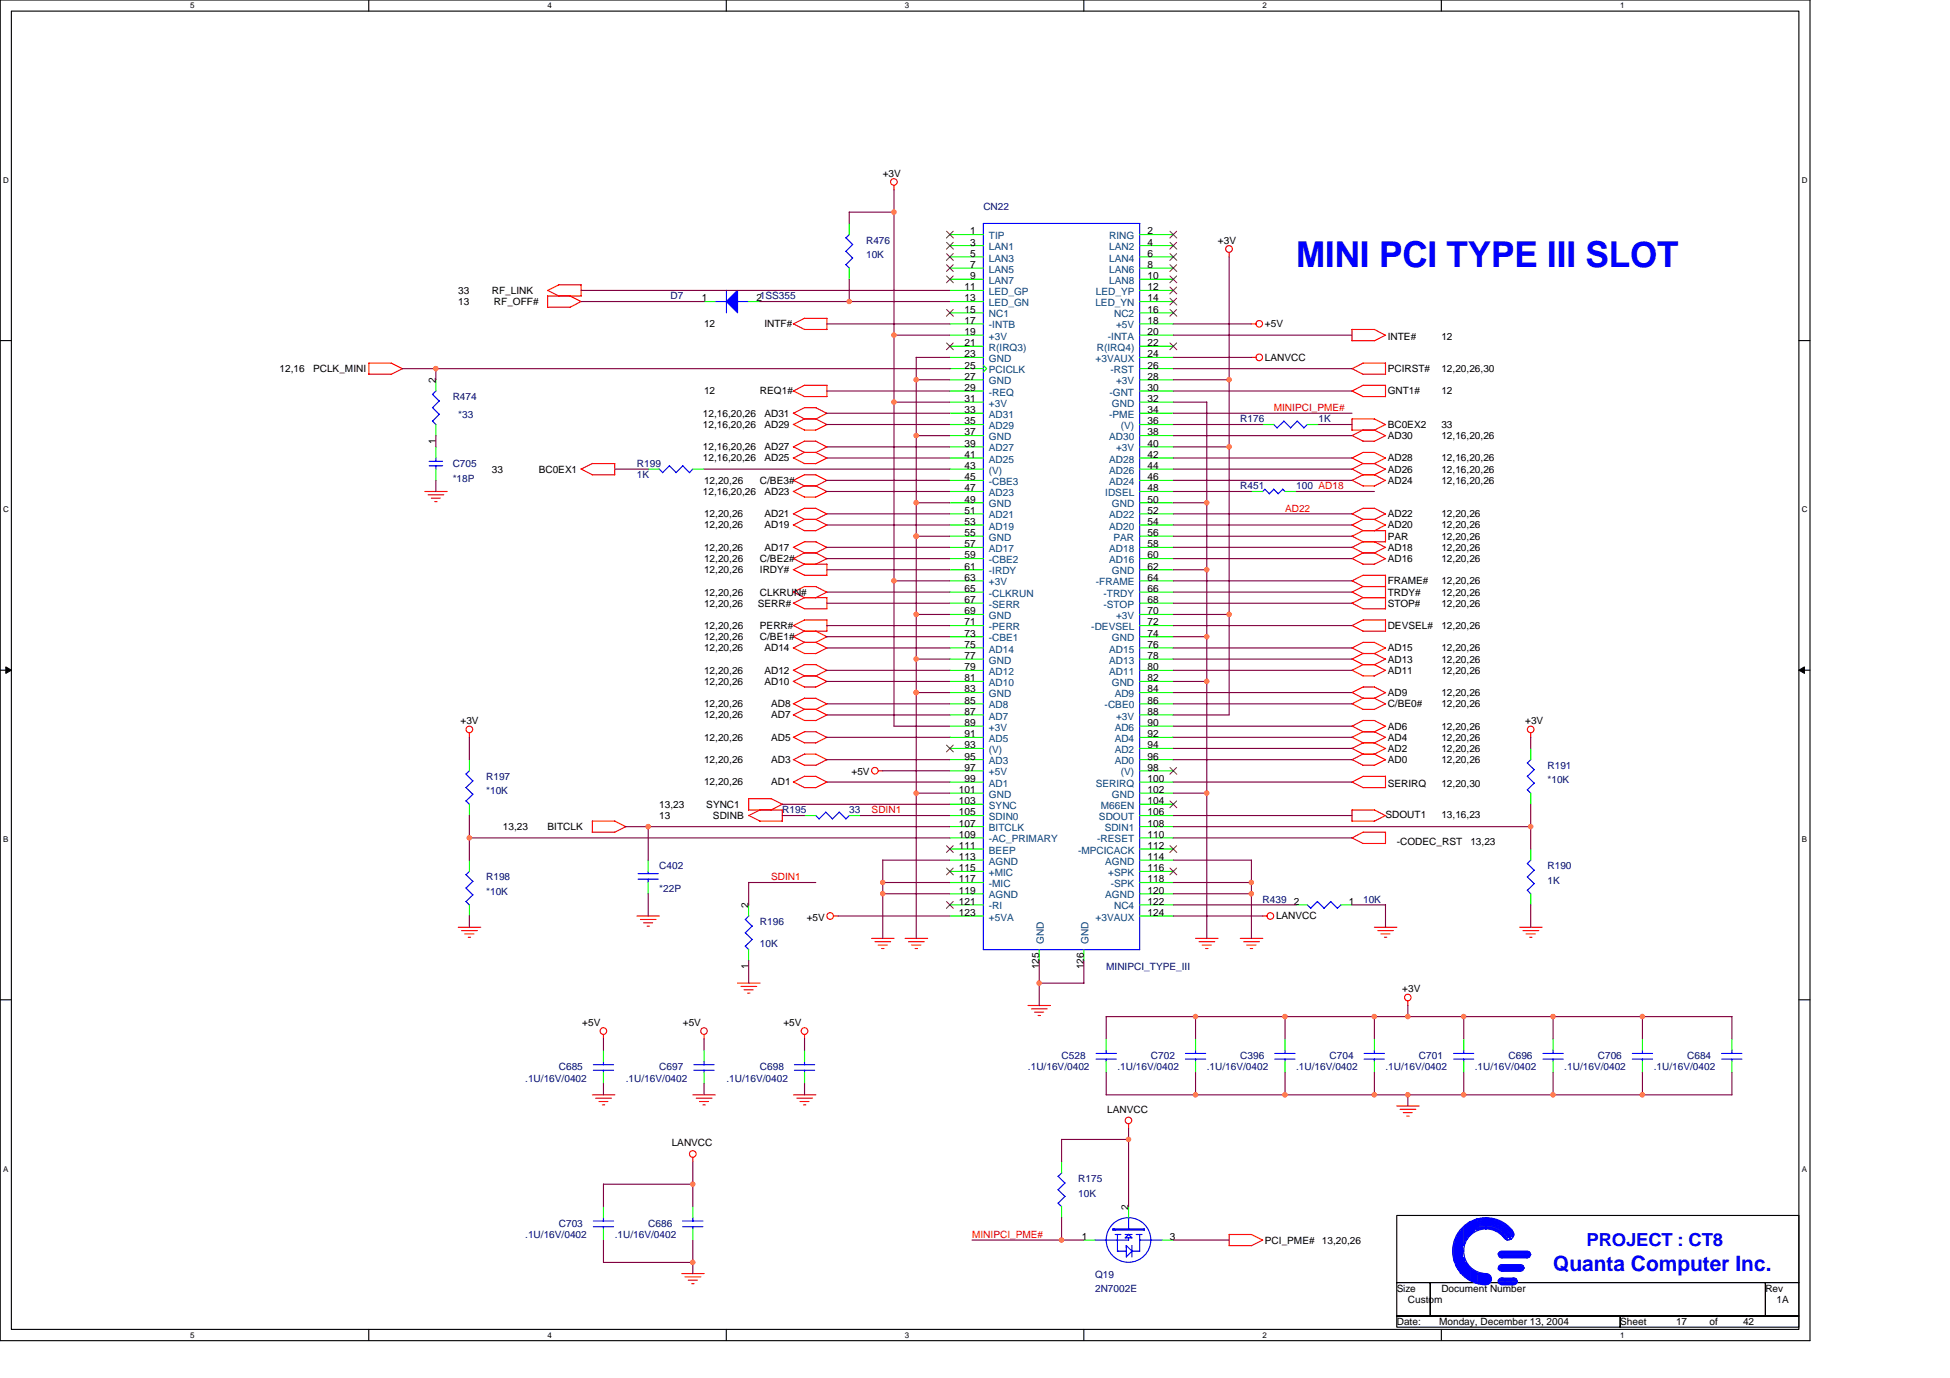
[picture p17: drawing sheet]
<svg xmlns="http://www.w3.org/2000/svg" width="297mm" height="210mm" viewBox="0 0 297 210" stroke-linecap="round" stroke-linejoin="round" font-family="sans-serif">
<defs><g id="words">
<text font-size="5.4" fill="#00f" x="197.4" y="40.7">MINI PCI TYPE III SLOT</text>
<text font-size="3.2" fill="#00f" x="236.6" y="193.6">Quanta Computer Inc.</text>
<text font-size="2.7" fill="#00f" x="241.7" y="189.7">PROJECT : CT8</text>
<g font-size="1.5">
<text x="134.5" y="26.9">+3V</text>
<text x="147.8" y="35.7">1</text>
<text x="174.8" y="35.7">2</text>
<text x="147.8" y="37.4">3</text>
<text x="147.8" y="40.8">7</text>
<text x="147.8" y="39.1">5</text>
<text x="174.8" y="39.1">6</text>
<text x="174.8" y="40.8">8</text>
<text x="174.8" y="37.4">4</text>
<text x="185.5" y="37.1">+3V</text>
<text x="69.8" y="44.8">33</text>
<text x="69.8" y="46.5">13</text>
<text x="74.9" y="44.8">RF_LINK</text>
<text x="75.2" y="46.5">RF_OFF#</text>
<text x="106.9" y="45.9">1</text>
<text x="115.2" y="45.9">21SS355</text>
<text x="146.9" y="44.2">11</text>
<text x="146.9" y="45.9">13</text>
<text x="146.9" y="47.6">15</text>
<text x="147.8" y="42.5">9</text>
<text x="174.8" y="42.5">10</text>
<text x="174.8" y="44.2">12</text>
<text x="174.8" y="45.9">14</text>
<text x="174.8" y="47.6">16</text>
<text x="107.2" y="49.9">12</text>
<text x="116.4" y="49.9">INTF#</text>
<text x="146.9" y="49.3">17</text>
<text x="146.9" y="51">19</text>
<text x="146.9" y="52.7">21</text>
<text x="174.8" y="49.3">18</text>
<text x="174.8" y="51">20</text>
<text x="174.8" y="52.7">22</text>
<text x="192.7" y="49.9">+5V</text>
<text x="211.4" y="51.7">INTE#</text>
<text x="219.6" y="51.7">12</text>
<text x="42.6" y="56.7">12,16</text>
<text x="47.7" y="56.7">PCLK_MINI</text>
<text x="66.4" y="58.4" transform="rotate(-90 66.4 58.4)">2</text>
<text x="146.9" y="54.4">23</text>
<text x="146.9" y="56.1">25</text>
<text x="146.9" y="57.8">27</text>
<text x="146.9" y="59.5">29</text>
<text x="174.8" y="54.4">24</text>
<text x="174.8" y="56.1">26</text>
<text x="174.8" y="57.8">28</text>
<text x="174.8" y="59.5">30</text>
<text x="192.7" y="55">LANVCC</text>
<text x="211.4" y="56.7">PCIRST#</text>
<text x="219.6" y="56.7">12,20,26,30</text>
<text x="107.1" y="65.2">12,16,20,26</text>
<text x="107.1" y="63.5">12,16,20,26</text>
<text x="107.2" y="60.1">12</text>
<text x="115.8" y="60.1">REQ1#</text>
<text x="116.4" y="65.2">AD29</text>
<text x="116.4" y="63.5">AD31</text>
<text x="146.9" y="61.2">31</text>
<text x="146.9" y="62.9">33</text>
<text x="146.9" y="64.6">35</text>
<text x="174.8" y="61.2">32</text>
<text x="174.8" y="62.9">34</text>
<text x="174.8" y="64.6">36</text>
<text x="211.4" y="60.1">GNT1#</text>
<text x="211.4" y="65.2">BC0EX2</text>
<text x="219.6" y="65.2">33</text>
<text x="219.6" y="60.1">12</text>
<text x="66.4" y="67.6" transform="rotate(-90 66.4 67.6)">1</text>
<text x="74.9" y="72">33</text>
<text x="82.1" y="72">BC0EX1</text>
<text x="107.1" y="68.6">12,16,20,26</text>
<text x="107.1" y="70.3">12,16,20,26</text>
<text x="116.4" y="68.6">AD27</text>
<text x="116.4" y="70.3">AD25</text>
<text x="146.9" y="66.3">37</text>
<text x="146.9" y="68.1">39</text>
<text x="146.9" y="71.4">43</text>
<text x="146.9" y="69.7">41</text>
<text x="174.8" y="66.3">38</text>
<text x="174.8" y="68.1">40</text>
<text x="174.8" y="69.7">42</text>
<text x="174.8" y="71.4">44</text>
<text x="211.4" y="72">AD26</text>
<text x="211.4" y="70.3">AD28</text>
<text x="211.4" y="66.9">AD30</text>
<text x="219.6" y="72">12,16,20,26</text>
<text x="219.6" y="70.3">12,16,20,26</text>
<text x="219.6" y="66.9">12,16,20,26</text>
<text x="107.1" y="75.4">12,16,20,26</text>
<text x="107.2" y="73.7">12,20,26</text>
<text x="115.8" y="73.7">C/BE3#</text>
<text x="116.4" y="75.4">AD23</text>
<text x="146.9" y="73.2">45</text>
<text x="146.9" y="74.8">47</text>
<text x="146.9" y="76.6">49</text>
<text x="174.8" y="73.2">46</text>
<text x="174.8" y="74.8">48</text>
<text x="174.8" y="76.6">50</text>
<text x="211.4" y="73.7">AD24</text>
<text x="219.6" y="73.7">12,16,20,26</text>
<text x="107.2" y="80.5">12,20,26</text>
<text x="107.2" y="83.9">12,20,26</text>
<text x="107.2" y="78.8">12,20,26</text>
<text x="116.4" y="80.5">AD19</text>
<text x="116.4" y="83.9">AD17</text>
<text x="116.4" y="78.8">AD21</text>
<text x="146.9" y="78.3">51</text>
<text x="146.9" y="79.9">53</text>
<text x="146.9" y="81.7">55</text>
<text x="146.9" y="83.4">57</text>
<text x="174.8" y="78.3">52</text>
<text x="174.8" y="79.9">54</text>
<text x="174.8" y="81.7">56</text>
<text x="174.8" y="83.4">58</text>
<text x="211.4" y="80.5">AD20</text>
<text x="211.4" y="78.8">AD22</text>
<text x="211.4" y="82.2">PAR</text>
<text x="211.4" y="83.9">AD18</text>
<text x="219.6" y="80.5">12,20,26</text>
<text x="219.6" y="78.8">12,20,26</text>
<text x="219.6" y="83.9">12,20,26</text>
<text x="219.6" y="82.2">12,20,26</text>
<text x="107.2" y="85.6">12,20,26</text>
<text x="107.2" y="87.3">12,20,26</text>
<text x="115.8" y="85.6">C/BE2#</text>
<text x="115.8" y="87.3">IRDY#</text>
<text x="146.9" y="85.1">59</text>
<text x="146.9" y="86.8">61</text>
<text x="146.9" y="88.5">63</text>
<text x="174.8" y="85.1">60</text>
<text x="174.8" y="86.8">62</text>
<text x="174.8" y="88.5">64</text>
<text x="211.4" y="85.6">AD16</text>
<text x="211.4" y="89">FRAME#</text>
<text x="219.6" y="85.6">12,20,26</text>
<text x="219.6" y="89">12,20,26</text>
<text x="107.2" y="92.4">12,20,26</text>
<text x="107.2" y="95.8">12,20,26</text>
<text x="107.2" y="90.7">12,20,26</text>
<text x="115.4" y="92.4">SERR#</text>
<text x="115.8" y="95.8">PERR#</text>
<text x="115.8" y="90.7">CLKRUN#</text>
<text x="146.9" y="90.2">65</text>
<text x="146.9" y="91.9">67</text>
<text x="146.9" y="93.6">69</text>
<text x="146.9" y="95.3">71</text>
<text x="174.8" y="90.2">66</text>
<text x="174.8" y="91.9">68</text>
<text x="174.8" y="93.6">70</text>
<text x="174.8" y="95.3">72</text>
<text x="211.4" y="90.7">TRDY#</text>
<text x="211.4" y="95.8">DEVSEL#</text>
<text x="211.4" y="92.4">STOP#</text>
<text x="219.6" y="95.8">12,20,26</text>
<text x="219.6" y="90.7">12,20,26</text>
<text x="219.6" y="92.4">12,20,26</text>
<text x="107.2" y="99.2">12,20,26</text>
<text x="107.2" y="97.5">12,20,26</text>
<text x="115.8" y="97.5">C/BE1#</text>
<text x="116.4" y="99.2">AD14</text>
<text x="146.9" y="97">73</text>
<text x="146.9" y="98.7">75</text>
<text x="146.9" y="100.4">77</text>
<text x="174.8" y="97">74</text>
<text x="174.8" y="98.7">76</text>
<text x="174.8" y="100.4">78</text>
<text x="211.4" y="100.9">AD13</text>
<text x="211.4" y="99.2">AD15</text>
<text x="219.6" y="100.9">12,20,26</text>
<text x="219.6" y="99.2">12,20,26</text>
<text x="107.2" y="102.6">12,20,26</text>
<text x="107.2" y="104.3">12,20,26</text>
<text x="107.2" y="107.7">12,20,26</text>
<text x="116.4" y="102.6">AD12</text>
<text x="116.4" y="104.3">AD10</text>
<text x="117.5" y="107.7">AD8</text>
<text x="146.9" y="102.1">79</text>
<text x="146.9" y="103.8">81</text>
<text x="146.9" y="105.5">83</text>
<text x="146.9" y="107.2">85</text>
<text x="174.8" y="102.1">80</text>
<text x="174.8" y="103.8">82</text>
<text x="174.8" y="105.5">84</text>
<text x="174.8" y="107.2">86</text>
<text x="211.4" y="102.6">AD11</text>
<text x="211.4" y="106">AD9</text>
<text x="211.4" y="107.7">C/BE0#</text>
<text x="219.6" y="102.6">12,20,26</text>
<text x="219.6" y="106">12,20,26</text>
<text x="219.6" y="107.7">12,20,26</text>
<text x="70.1" y="110.3">+3V</text>
<text x="107.2" y="109.4">12,20,26</text>
<text x="107.2" y="112.8">12,20,26</text>
<text x="117.5" y="109.4">AD7</text>
<text x="117.5" y="112.8">AD5</text>
<text x="146.9" y="108.9">87</text>
<text x="146.9" y="110.6">89</text>
<text x="146.9" y="112.3">91</text>
<text x="146.9" y="114">93</text>
<text x="174.8" y="108.9">88</text>
<text x="174.8" y="110.6">90</text>
<text x="174.8" y="112.3">92</text>
<text x="174.8" y="114">94</text>
<text x="211.4" y="112.8">AD4</text>
<text x="211.4" y="111.1">AD6</text>
<text x="219.6" y="112.8">12,20,26</text>
<text x="219.6" y="111.1">12,20,26</text>
<text x="232.3" y="110.3">+3V</text>
<text x="107.2" y="119.6">12,20,26</text>
<text x="107.2" y="116.2">12,20,26</text>
<text x="117.5" y="119.6">AD1</text>
<text x="117.5" y="116.2">AD3</text>
<text x="129.7" y="118.1">+5V</text>
<text x="146.9" y="115.7">95</text>
<text x="146.9" y="117.4">97</text>
<text x="146.9" y="119.1">99</text>
<text x="174.8" y="115.7">96</text>
<text x="174.8" y="117.4">98</text>
<text x="174.8" y="119.1">100</text>
<text x="211.4" y="119.8">SERIRQ</text>
<text x="211.4" y="116.2">AD0</text>
<text x="211.4" y="114.5">AD2</text>
<text x="219.6" y="116.2">12,20,26</text>
<text x="219.6" y="114.5">12,20,26</text>
<text x="219.6" y="119.8">12,20,30</text>
<text x="100.4" y="123">13,23</text>
<text x="100.4" y="124.8">13</text>
<text x="107.6" y="123">SYNC1</text>
<text x="108.6" y="124.8">SDINB</text>
<text x="146.1" y="120.8">101</text>
<text x="146.1" y="122.5">103</text>
<text x="146.1" y="124.2">105</text>
<text x="146.1" y="125.9">107</text>
<text x="174.8" y="120.8">102</text>
<text x="174.8" y="122.5">104</text>
<text x="174.8" y="124.2">106</text>
<text x="174.8" y="125.9">108</text>
<text x="211" y="124.6">SDOUT1</text>
<text x="219.6" y="124.6">13,16,23</text>
<text x="76.6" y="126.4">13,23</text>
<text x="83.4" y="126.4">BITCLK</text>
<text x="146.1" y="127.6">109</text>
<text x="146.1" y="129.3">111</text>
<text x="146.1" y="131">113</text>
<text x="174.8" y="127.6">110</text>
<text x="174.8" y="129.3">112</text>
<text x="174.8" y="131">114</text>
<text x="212.8" y="128.7">-CODEC_RST</text>
<text x="224" y="128.7">13,23</text>
<text x="146.1" y="132.7">115</text>
<text x="146.1" y="134.4">117</text>
<text x="146.1" y="136.1">119</text>
<text x="146.1" y="137.8">121</text>
<text x="174.8" y="132.7">116</text>
<text x="174.8" y="134.4">118</text>
<text x="174.8" y="136.1">120</text>
<text x="174.8" y="137.8">122</text>
<text x="197.1" y="137.8">2</text>
<text x="205.4" y="137.8">1</text>
<text x="114" y="138.3" transform="rotate(-90 114 138.3)">2</text>
<text x="122.9" y="140.2">+5V</text>
<text x="146.1" y="139.5">123</text>
<text x="174.8" y="139.5">124</text>
<text x="194.4" y="140.1">LANVCC</text>
<text x="114" y="147.6" transform="rotate(-90 114 147.6)">1</text>
<text x="158.3" y="147.6" transform="rotate(-90 158.3 147.6)">125</text>
<text x="165.1" y="147.6" transform="rotate(-90 165.1 147.6)">126</text>
<text x="213.6" y="151.1">+3V</text>
<text x="88.7" y="156.2">+5V</text>
<text x="104" y="156.2">+5V</text>
<text x="119.3" y="156.2">+5V</text>
<text x="168.7" y="169.5">LANVCC</text>
<text x="102.3" y="174.6">LANVCC</text>
<text x="171.9" y="184.3" transform="rotate(-90 171.9 184.3)">2</text>
<text x="164.8" y="188.9">1</text>
<text x="178.2" y="188.9">3</text>
<text x="192.7" y="189.4">PCI_PME#</text>
<text x="201.4" y="189.4">13,20,26</text>
<text x="212.8" y="196.7">Size</text>
<text x="219.6" y="196.7">Document Number</text>
<text x="268.9" y="196.7">Rev</text>
<text x="212.8" y="201.8">Date:</text>
<text x="214.5" y="198.4">Custom</text>
<text x="219.2" y="201.8">Monday, December 13, 2004</text>
<text x="246.8" y="201.8">Sheet</text>
<text x="255.3" y="201.8">17</text>
<text x="260.4" y="201.8">of</text>
<text x="265.5" y="201.8">42</text>
<text x="270.6" y="198.4">1A</text>
</g>
<g font-size="1.5" fill="#000080">
<text x="149.8" y="32">CN22</text>
<text x="131.9" y="37.1">R476</text>
<text x="131.9" y="39.3">10K</text>
<text x="102.1" y="45.6">D7</text>
<text x="69" y="60.9">R474</text>
<text x="69.8" y="63.6">*33</text>
<text x="188.9" y="64.3">R176</text>
<text x="200.8" y="64.3">1K</text>
<text x="69" y="71.1">C705</text>
<text x="97" y="71.1">R199</text>
<text x="69" y="73.4">*18P</text>
<text x="97" y="72.8">1K</text>
<text x="188.9" y="74.5">R451</text>
<text x="197.4" y="74.5">100 AD18</text>
<text x="74.1" y="118.8">R197</text>
<text x="235.7" y="117.1">R191</text>
<text x="235.7" y="119.3">*10K</text>
<text x="74.1" y="121">*10K</text>
<text x="119.2" y="123.9">R195</text>
<text x="129.4" y="123.9">33</text>
<text x="74.1" y="134.1">R198</text>
<text x="74.1" y="136.3">*10K</text>
<text x="100.4" y="132.4">C402</text>
<text x="100.4" y="135.8">*22P</text>
<text x="192.3" y="137.5">R439</text>
<text x="207.6" y="137.5">10K</text>
<text x="235.7" y="132.4">R190</text>
<text x="235.7" y="134.6">1K</text>
<text x="115.8" y="140.9">R196</text>
<text x="115.8" y="144.3">10K</text>
<text x="168.5" y="147.7">MINIPCI_TYPE_III</text>
<text x="161.7" y="161.3">C528</text>
<text x="175.3" y="161.3">C702</text>
<text x="188.9" y="161.3">C396</text>
<text x="202.5" y="161.3">C704</text>
<text x="216.2" y="161.3">C701</text>
<text x="229.8" y="161.3">C696</text>
<text x="243.4" y="161.3">C706</text>
<text x="257" y="161.3">C684</text>
<text x="80" y="164.7">.1U/16V/0402</text>
<text x="85.1" y="163">C685</text>
<text x="95.3" y="164.7">.1U/16V/0402</text>
<text x="100.4" y="163">C697</text>
<text x="110.7" y="164.7">.1U/16V/0402</text>
<text x="115.8" y="163">C698</text>
<text x="156.6" y="163">.1U/16V/0402</text>
<text x="170.2" y="163">.1U/16V/0402</text>
<text x="183.8" y="163">.1U/16V/0402</text>
<text x="197.4" y="163">.1U/16V/0402</text>
<text x="211" y="163">.1U/16V/0402</text>
<text x="224.7" y="163">.1U/16V/0402</text>
<text x="238.3" y="163">.1U/16V/0402</text>
<text x="251.9" y="163">.1U/16V/0402</text>
<text x="164.2" y="180.1">R175</text>
<text x="164.2" y="182.3">10K</text>
<text x="80" y="188.6">.1U/16V/0402</text>
<text x="85.1" y="186.9">C703</text>
<text x="93.6" y="188.6">.1U/16V/0402</text>
<text x="98.7" y="186.9">C686</text>
<text x="166.8" y="194.7">Q19</text>
<text x="166.8" y="196.7">2N7002E</text>
</g>
<g font-size="1.5" fill="#004080">
<text x="150.6" y="36.4">TIP</text>
<text x="150.6" y="38.1">LAN1</text>
<text x="150.6" y="41.5">LAN5</text>
<text x="150.6" y="39.8">LAN3</text>
<text x="168.9" y="41.5">LAN6</text>
<text x="168.9" y="39.8">LAN4</text>
<text x="168.9" y="36.4">RING</text>
<text x="168.9" y="38.1">LAN2</text>
<text x="150.6" y="43.2">LAN7</text>
<text x="150.6" y="44.9">LED_GP</text>
<text x="150.6" y="46.6">LED_GN</text>
<text x="166.9" y="46.6">LED_YN</text>
<text x="166.9" y="44.9">LED_YP</text>
<text x="168.9" y="43.2">LAN8</text>
<text x="150.6" y="50">-INTB</text>
<text x="150.6" y="48.3">NC1</text>
<text x="150.6" y="51.8">+3V</text>
<text x="150.6" y="53.4">R(IRQ3)</text>
<text x="167.1" y="53.4">R(IRQ4)</text>
<text x="168.8" y="51.8">-INTA</text>
<text x="169.7" y="48.3">NC2</text>
<text x="170" y="50">+5V</text>
<text x="150.6" y="55.1">GND</text>
<text x="150.6" y="56.9">PCICLK</text>
<text x="150.6" y="58.5">GND</text>
<text x="166.9" y="55.1">+3VAUX</text>
<text x="169.2" y="56.9">-RST</text>
<text x="170" y="58.5">+3V</text>
<text x="150.6" y="60.3">-REQ</text>
<text x="150.6" y="62">+3V</text>
<text x="150.6" y="63.6">AD31</text>
<text x="150.6" y="65.4">AD29</text>
<text x="169" y="63.6">-PME</text>
<text x="169" y="60.3">-GNT</text>
<text x="169.4" y="62">GND</text>
<text x="170.7" y="65.4">(V)</text>
<text x="150.6" y="67.1">GND</text>
<text x="150.6" y="68.8">AD27</text>
<text x="150.6" y="70.5">AD25</text>
<text x="168.9" y="67.1">AD30</text>
<text x="168.9" y="70.5">AD28</text>
<text x="170" y="68.8">+3V</text>
<text x="150.6" y="72.2">(V)</text>
<text x="150.6" y="73.9">-CBE3</text>
<text x="150.6" y="75.6">AD23</text>
<text x="150.6" y="77.3">GND</text>
<text x="168.4" y="75.6">IDSEL</text>
<text x="168.9" y="73.9">AD24</text>
<text x="168.9" y="72.2">AD26</text>
<text x="169.4" y="77.3">GND</text>
<text x="150.6" y="79">AD21</text>
<text x="150.6" y="80.7">AD19</text>
<text x="150.6" y="82.4">GND</text>
<text x="168.9" y="79">AD22</text>
<text x="168.9" y="80.7">AD20</text>
<text x="169.6" y="82.4">PAR</text>
<text x="150.6" y="84.1">AD17</text>
<text x="150.6" y="85.8">-CBE2</text>
<text x="150.6" y="87.5">-IRDY</text>
<text x="150.6" y="89.2">+3V</text>
<text x="166.9" y="89.2">-FRAME</text>
<text x="168.9" y="84.1">AD18</text>
<text x="168.9" y="85.8">AD16</text>
<text x="169.4" y="87.5">GND</text>
<text x="150.6" y="90.9">-CLKRUN</text>
<text x="150.6" y="92.6">-SERR</text>
<text x="150.6" y="94.3">GND</text>
<text x="150.6" y="96">-PERR</text>
<text x="166.2" y="96">-DEVSEL</text>
<text x="168.1" y="92.6">-STOP</text>
<text x="168.1" y="90.9">-TRDY</text>
<text x="170" y="94.3">+3V</text>
<text x="150.6" y="97.7">-CBE1</text>
<text x="150.6" y="99.4">AD14</text>
<text x="150.6" y="101.1">GND</text>
<text x="168.9" y="99.4">AD15</text>
<text x="168.9" y="101.1">AD13</text>
<text x="169.4" y="97.7">GND</text>
<text x="150.6" y="102.8">AD12</text>
<text x="150.6" y="104.5">AD10</text>
<text x="150.6" y="106.2">GND</text>
<text x="150.6" y="107.9">AD8</text>
<text x="168.3" y="107.9">-CBE0</text>
<text x="168.9" y="102.8">AD11</text>
<text x="169.4" y="104.5">GND</text>
<text x="169.8" y="106.2">AD9</text>
<text x="150.6" y="109.6">AD7</text>
<text x="150.6" y="111.3">+3V</text>
<text x="150.6" y="113">AD5</text>
<text x="169.8" y="113">AD4</text>
<text x="169.8" y="111.3">AD6</text>
<text x="170" y="109.6">+3V</text>
<text x="150.6" y="114.7">(V)</text>
<text x="150.6" y="116.4">AD3</text>
<text x="150.6" y="118.1">+5V</text>
<text x="150.6" y="119.8">AD1</text>
<text x="166.9" y="119.8">SERIRQ</text>
<text x="169.8" y="116.4">AD0</text>
<text x="169.8" y="114.7">AD2</text>
<text x="170.7" y="118.1">(V)</text>
<text x="150.6" y="121.5">GND</text>
<text x="150.6" y="123.2">SYNC</text>
<text x="150.6" y="124.9">SDIN0</text>
<text x="167.4" y="124.9">SDOUT</text>
<text x="167.7" y="123.2">M66EN</text>
<text x="169.4" y="121.5">GND</text>
<text x="150.6" y="126.6">BITCLK</text>
<text x="150.6" y="128.3">-AC_PRIMARY</text>
<text x="150.6" y="130">BEEP</text>
<text x="150.6" y="131.7">AGND</text>
<text x="164.2" y="130">-MPCICACK</text>
<text x="167.1" y="128.3">-RESET</text>
<text x="168.3" y="126.6">SDIN1</text>
<text x="168.4" y="131.7">AGND</text>
<text x="150.6" y="133.4">+MIC</text>
<text x="150.6" y="135.1">-MIC</text>
<text x="150.6" y="136.8">AGND</text>
<text x="168.4" y="136.8">AGND</text>
<text x="168.8" y="133.4">+SPK</text>
<text x="169.2" y="135.1">-SPK</text>
<text x="150.6" y="138.5">-RI</text>
<text x="150.6" y="140.2">+5VA</text>
<text x="159" y="143.8" transform="rotate(-90 159 143.8)">GND</text>
<text x="165.8" y="143.8" transform="rotate(-90 165.8 143.8)">GND</text>
<text x="166.9" y="140.2">+3VAUX</text>
<text x="169.7" y="138.5">NC4</text>
</g>
<g font-size="1.5" fill="#f00">
<text x="194" y="62.6">MINIPCI_PME#</text>
<text x="195.7" y="78">AD22</text>
<text x="132.8" y="123.9">SDIN1</text>
<text x="117.5" y="134.1">SDIN1</text>
<text x="148.1" y="188.6">MINIPCI_PME#</text>
</g>
<g font-size="1.2">
<text x="29" y="1.2">5</text>
<text x="83.4" y="1.2">4</text>
<text x="137.9" y="1.2">3</text>
<text x="192.3" y="1.2">2</text>
<text x="246.8" y="1.2">1</text>
<text x=".5" y="27.9">D</text>
<text x="274.4" y="27.9">D</text>
<text x=".5" y="78">C</text>
<text x="274.4" y="78">C</text>
<text x=".5" y="128.2">B</text>
<text x="274.4" y="128.2">B</text>
<text x=".5" y="178.5">A</text>
<text x="274.4" y="178.5">A</text>
<text x="29" y="203.8">5</text>
<text x="83.4" y="203.8">4</text>
<text x="137.9" y="203.8">3</text>
<text x="192.3" y="203.8">2</text>
<text x="246.8" y="203.8">1</text>
</g>
</g></defs>
<path d="M0 0h275.7v204.2h-275.7zM1.7 1.7h272.3v200.8h-272.3z" fill="none" stroke="#000" stroke-width=".17"/>
<g fill="#fff">
<path d="M29 .2h.6v1.3h-.6z"/>
<path d="M29 202.7h.6v1.3h-.6z"/>
</g>
<path d="M56.2 0v1.7M56.2 202.5v1.7" fill="none" stroke="#000" stroke-width=".17"/>
<g fill="#fff">
<path d="M83.4 .2h.6v1.3h-.6z"/>
<path d="M83.4 202.7h.6v1.3h-.6z"/>
</g>
<path d="M110.6 0v1.7M110.6 202.5v1.7" fill="none" stroke="#000" stroke-width=".17"/>
<g fill="#fff">
<path d="M137.9 .2h.6v1.3h-.6z"/>
<path d="M137.9 202.7h.6v1.3h-.6z"/>
</g>
<path d="M165.1 0v1.7M165.1 202.5v1.7" fill="none" stroke="#000" stroke-width=".17"/>
<g fill="#fff">
<path d="M192.3 .2h.7v1.3h-.7z"/>
<path d="M192.3 202.7h.7v1.3h-.7z"/>
</g>
<path d="M219.6 0v1.7M219.6 202.5v1.7" fill="none" stroke="#000" stroke-width=".17"/>
<g fill="#fff">
<path d="M246.8 .2h.6v1.3h-.6z"/>
<path d="M246.8 202.7h.6v1.3h-.6z"/>
<path d="M.5 26.8h.8v1.3h-.8z"/>
<path d="M274.4 26.8h.9v1.3h-.9z"/>
<path d="M.5 77h.8v1.3h-.8z"/>
<path d="M274.4 77h.9v1.3h-.9z"/>
</g>
<path d="M0 51.9h1.7M274 51.9h1.7" fill="none" stroke="#000" stroke-width=".17"/>
<g fill="#fff">
<path d="M.5 127.2h.7v1.3h-.7z"/>
<path d="M274.4 127.2h.8v1.3h-.8z"/>
</g>
<path d="M0 102.1h1.7M274 102.1h1.7" fill="none" stroke="#000" stroke-width=".17"/>
<path d="M.9 101.6l.8 .5-.8 .5zM274 102.1l.9-.5v1z" fill="#000" stroke="#000" stroke-width=".15"/>
<g fill="#fff">
<path d="M.5 177.4h.7v1.3h-.7z"/>
<path d="M274.4 177.4h.8v1.3h-.8z"/>
</g>
<path d="M0 152.3h1.7M274 152.3h1.7M212.8 185.1h61.2v10.3h-61.2zM212.8 195.4h5.1v5.1h-5.1zM217.9 195.4h51v5.1h-51zM268.9 195.4h5.1v5.1h-5.1zM212.8 200.5h34v1.7h-34zM246.8 200.5h27.2v1.7h-27.2z" fill="none" stroke="#000" stroke-width=".17"/>
<g fill="none" stroke="#f00" stroke-width=".17">
<path d="M136.2 28.2v.7M187.2 38.5v.7M59.6 55.3l1.7 .9-1.7 .8h-3.4M59.6 55.3h-3.4v1.7M83.4 45.1h5.1M83.4 45.1v1.7h3.4M86.8 45.1l1.7 .9M88.5 45.1v-1.7h-3.4l-1.7 .8 1.8 .9M88.5 45.9l-1.7 .9M120.8 59.5l1.7 .9h3.5M122.6 48.5h3.4v1.7h-3.5l-1.7-.9M122.6 58.7h3.4v1.7"/>
<path d="M122.6 48.5l-1.7 .8M122.6 58.7l-1.7 .9M190.6 49.3h.7M190.6 54.4h.7M205.9 51.9h3.5M205.9 59.5l1.7 .9M205.9 50.2v1.7M205.9 50.2h3.5l1.7 .9M205.9 56.2l1.8 .8h3.4M207.6 55.3h3.4v1.7M207.6 55.3l-1.7 .9M211 51.1l-1.7 .8"/>
<path d="M211 58.7v1.7M211.1 58.7h-3.5l-1.7 .9M64.7 74.9h3.4M65.2 75.4h2.4M65.7 75.9h1.4M66.2 76.4h.4M90.2 70.6h3.5l-.1 1.7M90.3 70.6l-1.8 .8 1.7 .9h3.4M120.8 69.7l1.7 .9h1.8M120.8 78.3l1.7 .8h1.8M120.8 64.6l1.7 .9h1.8M120.8 62.9l1.7 .9h1.8"/>
<path d="M120.8 68.1l1.7 .8h1.8M120.8 73.2l1.7 .8h1.8M120.8 74.8l1.7 .9h1.8M122.6 72.3h1.7M122.6 77.4h1.7M122.6 67.2h1.7M122.6 62.1h1.7M122.6 79.1l-1.7 .9M122.6 63.8l-1.7 .9M122.6 72.3l-1.7 .9M122.6 67.2l-1.7 .9M122.6 62.1l-1.7 .8"/>
<path d="M122.6 74l-1.7 .9M122.6 77.4l-1.7 .9M122.6 68.9l-1.7 .9M124.3 72.3l1.7 .9M124.3 67.2l1.7 .9-1.8 .8 1.8 .9M124.3 62.1l1.7 .9M124.3 77.4l1.7 .9M126 78.3l-1.7 .8 1.7 .9-1.7 .8h-1.8l-1.7-.9M126 64.7l-1.8 .8M126 62.9l-1.7 .9 1.7 .9M126 73.2l-1.8 .8 1.8 .9-1.8 .8M126 69.8l-1.8 .8"/>
<path d="M205.9 69.7l1.8 .9-1.8 .9M205.9 71.4l1.7 .9-1.7 .9M205.9 79.9l1.7 .9M205.9 65.5h3.5l1.7 .9M205.9 73.2l1.7 .8M205.9 78.3l1.7 .8M205.9 66.3l1.7 .9M205.9 63.8h3.5l1.7 .9M205.9 63.8v1.7M205.9 78.3l1.8-.9h1.7l1.7 .9M207.6 70.6h1.8l1.7 .9M207.6 72.3h1.8l1.7 .9"/>
<path d="M207.6 79.1h1.8l1.7 .9M207.6 74h1.8M207.6 67.2h1.8M207.6 60.4h3.4M207.6 68.9h1.8l1.7 .9M207.7 79.1l-1.8 .9M207.7 68.9l-1.8 .9M207.7 65.5l-1.8 .9M211 71.5l-1.7 .8M211 80l-1.7 .9M211 69.8l-1.7 .8M211 73.2l-1.7 .8"/>
<path d="M211 78.3l-1.7 .8M211 66.4l-1.7 .8M211 64.7l-1.7 .8M120.8 98.7l1.7 .8h1.8M120.8 83.4l1.7 .8h1.8M120.8 85.1l1.7 .8h3.5v1.8M120.8 90.2l1.7 .8h3.5v1.8M120.8 91.9l1.7 .8h3.5M120.8 97l1.7 .9h1.8M120.8 86.8l1.7 .8h3.5M122.6 82.5h1.7M122.6 89.3h1.7"/>
<path d="M122.6 94.4h3.4v1.8l-3.5-.1-1.7-.8M122.6 82.5l-1.7 .9M122.6 84.2l-1.7 .9M122.6 91l-1.7 .9M122.6 85.9l-1.7 .9M122.6 96.1l-1.7 .9M122.6 97.8l-1.7 .9M122.6 94.4l-1.7 .9M122.6 89.3l-1.7 .9M124.3 82.5l1.7 .9M124.3 96.1l1.7 .9-1.8 .9 1.8 .8-1.8 .9M124.3 89.3l1.7 .9"/>
<path d="M126 83.4l-1.8 .8 1.8 .9M126 85.1l-1.8 .9M126 90.2l-1.8 .9M205.9 88.5l1.8 .8-1.8 .9M205.9 90.2l1.7 .8M205.9 81.7l1.7 .8-1.7 .9M205.9 98.7l1.7 .8M205.9 95.3l1.7 .8M205.9 91.9l1.7 .8M205.9 85.1l1.7 .8M205.9 83.4l1.7 .8M207.6 80.8h3.5"/>
<path d="M207.6 99.5h1.8l1.7 .9M207.6 84.2h1.8l1.7 .9M207.6 82.5h3.4M207.6 85.9h1.8M207.6 89.3h3.5M207.6 91h3.5M207.6 92.7h3.4M207.6 97.9h1.8l1.7 .8M207.7 99.5l-1.8 .9M207.7 80.8l-1.8 .9M207.7 97.8l-1.8 .9M207.7 91l-1.8 .9"/>
<path d="M207.7 84.2l-1.8 .9M209.4 82.5l1.7 .9M211 80.8v1.7M211 87.6v5.2M211 94.4v1.8l-3.4-.1M211 98.7l-1.7 .9M211 85.1l-1.7 .9M211 83.4l-1.7 .8M211.1 94.4h-3.4l-1.8 .9M211.1 87.6h-3.5l-1.7 .9M71.5 111.6v.7M120.8 107.2l1.7 .9h1.8"/>
<path d="M120.8 102.1l1.7 .9h1.8M120.8 119.1l1.7 .9h1.8M120.8 112.3l1.7 .9h1.8M120.8 103.8l1.7 .8h1.8M122.6 101.2h1.7M122.6 118.3h1.7M122.6 111.5h1.7M122.6 106.4h1.7M122.6 114.9h1.7M122.6 108l-1.7 .9M122.6 106.3l-1.7 .9M122.6 101.2l-1.7 .9"/>
<path d="M122.6 118.2l-1.7 .9M122.6 102.9l-1.7 .9M122.6 114.9l-1.7 .8M122.6 111.4l-1.7 .9M124.3 108.1l1.7 .8-1.8 .9-1.7-.1-1.7-.8M124.3 106.4l1.7 .8M124.3 101.2l1.7 .9M124.3 118.3l1.7 .8M124.3 114.9l1.7 .8-1.8 .9h-1.7l-1.7-.9M124.3 111.5l1.7 .8M126 107.2l-1.8 .9M126 102.1l-1.8 .9 1.8 .8-1.8 .9"/>
<path d="M126 119.1l-1.8 .9M126 112.3l-1.8 .9M133.8 117.4h.7M205.9 100.4l1.8 .8-1.8 .9M205.9 102.1l1.7 .9M205.9 112.3l1.7 .9-1.7 .8M205.9 105.5l1.7 .9M205.9 110.6l1.7 .9M205.9 114l1.8 .9-1.8 .8M205.9 115.7l1.7 .9M205.9 107.2l1.7 .9M205.9 119.1l1.8 .9"/>
<path d="M207.6 108.1h1.8M207.6 101.2h1.8l1.7 .9M207.6 103h1.8M207.6 118.3l3.4-.1v1.8M207.6 111.5h1.8l1.7 .8M207.6 113.2h1.8l1.7 .8M207.6 106.4h1.8l1.7 .8M207.6 116.6h1.8M207.6 114.9h1.8l1.7 .8M207.6 109.7h1.8l1.7 .9M207.6 120h3.5M207.6 118.3l-1.7 .8"/>
<path d="M207.6 104.6h1.8l1.7 .9M207.7 111.4l-1.8 .9M207.7 104.6l-1.8 .9M207.7 109.7l-1.8 .9M207.7 106.3l-1.8 .9M211 102.1l-1.7 .9M211 100.4l-1.7 .9M211 112.3l-1.7 .9M211 105.5l-1.7 .9M211 110.6l-1.7 .9M211 115.7l-1.7 .9M211 107.2l-1.7 .9"/>
<path d="M211 114l-1.7 .9M233.2 111.6v.7M95.3 125.9l-1.7 .9M95.4 125.9l-1.7-.8h-3.5v1.7h3.4M97 139.5h3.5M114 121.7h3.5M114 124.2l1.8 .9M114 121.7v1.7h5.2M115.7 125.1h3.5M115.8 123.4l-1.8 .8M117.4 121.6l1.8 .9M119.2 123.4v1.7"/>
<path d="M119.2 122.5l-1.7 .9M127 139.5h.7M192.3 139.5h.7M205.9 125.1h3.5M205.9 127.6l1.7 .9M205.9 123.4v1.7M205.9 123.4h3.5l1.7 .8M207.6 126.8h3.5M207.7 126.7l-1.8 .9M211 126.8v1.7h-3.4M211 124.2l-1.7 .9M69.8 141.2h3.4"/>
<path d="M70.3 141.8h2.4M70.8 142.3h1.4M71.3 142.8h.4M91.9 157.6v.7M97.6 140.1h2.3M98 140.6h1.4M98.6 141.1h.3M107.2 157.6v.7M112.3 149.8h3.5M112.9 150.3h2.4M113.3 150.8h1.4M113.9 151.3h.3"/>
<path d="M122.6 157.6v.7M132.8 142.9h3.4M133.3 143.4h2.4M133.8 144h1.3M134.3 144.5h.4M137.9 142.9h3.4M138.4 143.4h2.4M138.9 144h1.4M139.4 144.5h.4M156.6 153.2h3.4M157.1 153.7h2.4M157.6 154.2h1.4"/>
<path d="M158.1 154.7h.4M182.1 142.9h3.4M182.6 143.4h2.4M183.1 144h1.4M183.7 144.5h.3M188.9 142.9h3.5M189.4 143.4h2.5M189.9 144h1.4M190.5 144.5h.3M209.4 141.2h3.4M209.9 141.8h2.4M210.4 142.3h1.3"/>
<path d="M210.9 142.8h.3M214.5 152.5v.7M231.5 141.2h3.4M232 141.8h2.4M232.5 142.3h1.4M233 142.8h.4M90.2 166.8h3.5M90.7 167.3h2.4M91.2 167.8h1.4M91.8 168.3h.3M105.5 166.8h3.5M105.5 176.3v.7"/>
<path d="M106.1 167.3h2.4M106.5 167.8h1.4M107.1 168.3h.3M120.9 166.8h3.4M121.4 167.3h2.4M121.9 167.8h1.4M122.4 168.3h.3M171.9 171.2v.7M212.8 168.5h3.4M213.3 169h2.4M213.8 169.5h1.3M214.3 170h.3"/>
<path d="M103.8 194h3.5M104.3 194.5h2.5M104.8 195h1.4M105.4 195.5h.3M187.2 189.7h3.4M187.2 188v1.7M187.2 188h3.4l1.8 .9M192.3 188.9l-1.7 .9"/>
<circle cx="136.2" cy="27.7" r=".51"/>
<circle cx="187.2" cy="37.9" r=".51"/>
<circle cx="191.8" cy="54.4" r=".51"/>
<circle cx="191.8" cy="49.3" r=".5"/>
<circle cx="71.5" cy="111.1" r=".51"/>
<circle cx="133.3" cy="117.4" r=".5"/>
<circle cx="233.2" cy="111.1" r=".51"/>
<circle cx="126.4" cy="139.5" r=".51"/>
<circle cx="193.5" cy="139.5" r=".51"/>
<circle cx="91.9" cy="157.1" r=".51"/>
<circle cx="107.2" cy="157.1" r=".51"/>
<circle cx="122.5" cy="157.1" r=".51"/>
<circle cx="214.4" cy="151.9" r=".5"/>
<circle cx="105.5" cy="175.8" r=".51"/>
<circle cx="171.9" cy="170.7" r=".5"/>
</g>
<g fill="none" stroke="#00f" stroke-width=".17">
<path d="M128.8 38.3l1.1 1M128.8 36.2l1.1 1.1M129.4 35.7l-.5 .5M129.9 39.3l-1 1M129.9 37.2l-1 1.1M66.4 59.5l-.5 .5 1 1.1-1 1M108.9 45.9h1.8M110.7 44.2v3.4M112.3 45.9h1.7M128.8 40.3l.6 .5M65.4 70.3h2M65.4 71h2"/>
<path d="M65.9 64.1l.5 .6M65.9 62.1l1 1-1 1.1M66.4 69.7v.6M66.4 70.9v.6M100.4 71.4l.5 .6M102 70.9l1 1.1M102 71l-1.1 1M105 72l-1-1.1-1 1.1M105.5 71.5l-.5 .5M192.7 74.5l.6 .7 .7-.7M192.7 74.5l-.4 .4M194 64.6l.5 .6"/>
<path d="M194 74.5l.7 .7M195.4 74.5l.3 .4M195.4 74.5l-.7 .7M195.6 64.1l1 1.1M195.6 64.2l-1.1 1M197.6 64.1l1 1.1M197.6 64.2l-1 1M199.1 64.7l-.5 .5M71.5 117.4l-.5 .5 1 1.1M72 118.9l-1 1.1 1 1M232.6 116.2l1.1 1M233.2 115.7l-.5 .5"/>
<path d="M233.7 119.3l-1.1 1 .6 .5M233.7 117.2l-1.1 1 1.1 1.1M71 122l.5 .5M71 133.2l1 1.1M71.5 132.7l-.5 .5M72 121l-1 1M72 136.3l-1 1 .5 .5M72 134.2l-1 1.1 1 1M97.2 133.9h3.1M97.2 133.1h3.1M98.7 132.7v.4M98.7 133.9v.5"/>
<path d="M114.1 139.5l-.6 .6M124.2 124.2l.6 .5M125.8 123.7l1 1M125.8 123.7l-1 1.1M127.8 123.7l1.1 1M127.8 123.7l-1 1.1M129.4 124.2l-.6 .6M199.1 137.8l.6 .5M200.7 137.3l1 1.1 1-1.1M200.7 137.3l-1.1 1.1M202.7 137.3l1 1M204.3 137.8l-.6 .6"/>
<path d="M232.6 133.6l1.1 1-1.1 1 .6 .5M233.2 131l-.6 .5 1.1 1-1 1.1M113.5 144.1l.5 .6M113.5 140l1.1 1.1M114.6 143.1l-1.1 1M114.6 141.1l-1.1 1 1.1 1M168.5 160v.5M173.6 144.7h-23.8v-110.7h23.8v110.7M182.1 160v.5M195.7 160v.5M209.4 160v.5M223 160v.5"/>
<path d="M236.6 160v.5M250.2 160v.5M263.8 160v.5M90.4 162.2h3.1M90.4 163h3.1M91.9 161.7v.5M91.9 163v.4M105.7 162.2h3.1M105.7 163h3.1M107.2 161.7v.5M107.2 163v.4M121 162.2h3.1"/>
<path d="M121 163h3.1M122.6 161.7v.5M122.6 163v.4M161.2 179.2l1 1-1 1M161.7 178.7l-.5 .5M167 160.5h3M167 161.3h3M168.5 161.3v.4M180.6 160.5h3.1M180.6 161.3h3.1M182.1 161.3v.4M194.2 160.5h3.1"/>
<path d="M194.2 161.3h3.1M195.7 161.3v.4M207.8 160.5h3.1M207.8 161.3h3.1M209.4 161.3v.4M221.4 160.5h3.1M221.4 161.3h3.1M223 161.3v.4M235 160.5h3.1M235 161.3h3.1M236.6 161.3v.4M248.6 160.5h3.1"/>
<path d="M248.6 161.3h3.1M250.2 161.3v.4M262.3 160.5h3M262.3 161.3h3M263.8 161.3v.4M90.4 186h3.1M90.4 186.9h3.1M91.9 185.5v.5M91.9 186.8v.4M104 186h3.1M104 186.9h3.1M105.5 185.5v.5"/>
<path d="M105.5 186.8v.4M161.2 183.3l.5 .5M161.2 181.2l1 1M162.2 182.2l-1 1.1M166.8 188.9h5.1M169.5 187.2h4.8v.2M169.5 187.2v.2h4.8M169.9 188h.8M170.2 190.6h1.4M170.2 188v2.6M171.4 188.6h1M171.4 188h1"/>
<path d="M171.6 191.5v-1.8l.8 .9-.8 .9M171.9 188l.5 .6M171.9 185.5v1.7M171.9 188.6v.3M171.9 188l-.5 .6M172.4 189.7v1.8M173.1 188h.9M173.6 188v2.6h-1.2M173.6 188.9h3.4M221.4 189.4v2.4M221.4 191.8l.2 .5M221.6 192.3v-3.4l.2-.4v4.3"/>
<path d="M221.8 192.8l.2 .2M222 193v-4.8l.1-.3v5.4M222.1 193.3l.2 .2M222.3 187.7v5.8M222.5 187.5v6.5M222.5 187.5l-.2 .2M222.8 187.2v7h.2v-2.6M222.8 187.2l-.2 .2v6.6M223 186.9v2.9M223 191.6l.2 .4M223.1 194.3l.2 .2M223.1 186.8v2.4"/>
<path d="M223.1 192v2.4M223.2 189.2l-.2 .5M223.3 186.7v2.2M223.3 192.3v2.2M223.3 192.3l.2 .4M223.3 186.6l-.2 .3M223.5 192.6v2.1l.2 .2M223.5 188.7l-.2 .2M223.6 186.3v2.1l.2-.2M223.6 192.8v2M223.6 192.8l.2 .2M223.7 186.3l-.2 .2v2.2"/>
<path d="M223.8 193v2h.2v-1.9M224 193.1l.2 .2M224.2 195.2h.1M224.2 193.3v1.9M224.2 187.9l-.2 .2v-1.9l-.2-.1v2.1M224.3 193.5l.2 .2M224.3 186v1.7M224.3 193.5v1.7M224.3 186l-.1 .1v1.8M224.5 186v1.5M224.5 193.7v1.5M224.5 195.2l.2 .2"/>
<path d="M224.5 187.5l-.2 .2M224.7 185.8v1.8M224.7 195.4v-1.8l.1 .2v1.6M224.7 185.8l-.2 .2M224.8 187.2l.2 .2M224.8 195.4h.2M224.8 185.8v1.4M225 186.9l1.3-.2a3.9 3.9 0 0 1 3.4 1.9M225 186.7l1.3-.2a4.1 4.1 0 0 1 3.7 2.2M225 186.5l1.3-.2a4.3 4.3 0 0 1 3.9 2.4M225 186.4l1.3-.2a4.4 4.4 0 0 1 3.9 2.2M225 186.2l1.3-.2a4.6 4.6 0 0 1 4.1 2.4"/>
<path d="M225 185.7v1.7M225 193.8v1.6M225 194h.2M225 187.3l1.3-.3a3.6 3.6 0 0 1 3.2 1.9M225 187.1l1.3-.2a3.7 3.7 0 0 1 3.4 2M225 185.6l-.2 .2M225.2 186l1.1-.2a4.8 4.8 0 0 1 4.2 2.5M225.2 187.2v-1.4l1.1-.1a4.9 4.9 0 0 1 4.3 2.3M225.2 194v1.4M225.5 194v1.5h-.3l.5-1.5v1.6l.2-.3M225.5 194h-.1v1.4h-.2M226 194.3v1.2h.2"/>
<path d="M226.1 194.4l-.2-.4v1.4M226.2 194.2h.2M226.2 194.1v1.4M226.5 194.1l.1 1.4h-.2v-1.3M226.5 194.2h.2M226.7 194.2v1.4l.2-.3v-1M226.9 194.3l.2 .2M227.1 194.5v.7M228.2 191.1h5l-.2 .2h-4.6M228.2 195.2h3M228.4 193h3.6M228.4 190.8h4.6"/>
<path d="M228.4 191.3l.2 .2M228.4 192.8h3.6v.2M228.4 193l-.2 .2 4-.1M228.4 194.8h2.6M228.6 191.5h4.4M228.6 193.5h3.2M228.6 195.5h2.4M228.7 194.7h1.9M228.7 195.7h1.9M228.7 193.7h3M228.7 192.6h3M228.7 191.6h4"/>
<path d="M228.7 190.6h4M229 188.4a3.4 3.4 0 0 0-2.7-1.2h.1a3.4 3.4 0 0 0-3.4 3.4v-.1a3.4 3.4 0 0 0 3.4 3.5M230.4 187.4a5 5 0 0 0-4.1-1.9h.1a5.1 5.1 0 0 0-5.1 5.1v-.1a5.1 5.1 0 0 0 5.1 5.2M231 194.8v.2h-2.8v.2M231 195.4h-2.8l.4 .2M231.1 195.2l-.2 .2M232 193.3h-3.8l.4 .2M232.2 193.1l-.2 .2M233 190.8v.1M233 190.9h-4.8v.2"/>
<circle cx="171.9" cy="188.9" r="3.4"/>
<circle cx="226.4" cy="194.8" r=".84"/>
<circle cx="228.7" cy="191.1" r=".51"/>
<circle cx="228.7" cy="195.2" r=".51"/>
<circle cx="228.7" cy="193.1" r=".5"/>
<circle cx="229.8" cy="188" r=".84"/>
<circle cx="230.6" cy="195.2" r=".51"/>
<circle cx="231.6" cy="193.1" r=".5"/>
<circle cx="232.6" cy="191.1" r=".51"/>
</g>
<g fill="none" stroke="#0f0" stroke-width=".17">
<path d="M129.4 34v1.7M144.7 35.7h5.1M144.7 37.4h5.1M144.7 39.1h5.1M173.6 35.7h5.1M173.6 37.4h5.1M173.6 39.1h5.1M66.4 57.8v1.8M107.2 45.9h1.7M114 45.9h1.8M129.4 40.8v1.7M144.7 40.8h5.1"/>
<path d="M144.7 42.5h5.1M144.7 44.2h5.1M144.7 45.9h5.1M144.7 47.6h5.1M144.7 49.3h5.1M144.7 51.1h5.1M144.7 52.7h5.1M144.7 54.4h5.1M144.7 56.2h5.1M144.7 57.8h5.1M144.7 59.6h5.1M149.8 55.6l.5 .6-.5 .5"/>
<path d="M173.6 40.8h5.1M173.6 42.5h5.1M173.6 44.2h5.1M173.6 45.9h5.1M173.6 47.6h5.1M173.6 49.3h5.1M173.6 51.1h5.1M173.6 52.7h5.1M173.6 54.4h5.1M173.6 56.2h5.1M173.6 57.8h5.1M173.6 59.6h5.1"/>
<path d="M66.4 64.7v1.7M66.4 68.1v1.7M66.4 71.5v1.7M98.7 71.5h1.7M105.5 71.5h1.7M144.7 61.3h5.1M144.7 62.9h5.1M144.7 64.7h5.1M144.7 66.4h5.1M144.7 68.1h5.1M144.7 71.5h5.1M144.7 69.8h5.1"/>
<path d="M144.7 73.2h5.1M144.7 74.9h5.1M144.7 76.6h5.1M144.7 78.3h5.1M144.7 80h5.1M173.6 61.3h5.1M173.6 62.9h5.1M173.6 64.7h5.1M173.6 66.4h5.1M173.6 68.1h5.1M173.6 71.5h5.1M173.6 69.8h5.1"/>
<path d="M173.6 73.2h5.1M173.6 74.9h5.1M173.6 76.6h5.1M173.6 78.3h5.1M173.6 80h5.1M190.6 74.9h1.7M192.3 64.7h1.7M195.7 74.9h1.7M199.1 64.7h1.7M144.7 81.7h5.1M144.7 83.4h5.1M144.7 85.1h5.1"/>
<path d="M144.7 86.8h5.1M144.7 88.5h5.1M144.7 90.2h5.1M144.7 91.9h5.1M144.7 93.6h5.1M144.7 95.3h5.1M144.7 97h5.1M144.7 98.7h5.1M173.6 81.7h5.1M173.6 83.4h5.1M173.6 85.1h5.1M173.6 86.8h5.1"/>
<path d="M173.6 88.5h5.1M173.6 90.2h5.1M173.6 91.9h5.1M173.6 93.6h5.1M173.6 95.3h5.1M173.6 97h5.1M173.6 98.7h5.1M71.5 115.7v1.7M144.7 100.4h5.1M144.7 102.1h5.1M144.7 103.8h5.1M144.7 105.5h5.1"/>
<path d="M144.7 107.2h5.1M144.7 108.9h5.1M144.7 110.6h5.1M144.7 112.3h5.1M144.7 114h5.1M144.7 115.7h5.1M144.7 117.4h5.1M144.7 119.1h5.1M173.6 100.4h5.1M173.6 102.1h5.1M173.6 103.8h5.1M173.6 105.5h5.1"/>
<path d="M173.6 107.2h5.1M173.6 108.9h5.1M173.6 110.6h5.1M173.6 112.3h5.1M173.6 114h5.1M173.6 115.7h5.1M173.6 117.4h5.1M173.6 119.1h5.1M233.2 114v1.7M71.5 122.5v1.7M71.5 131v1.7M71.5 137.8v1.7"/>
<path d="M98.7 131v1.7M98.7 134.4v1.7M114 137.8v1.7M122.6 124.2h1.7M129.4 124.2h1.7M144.7 124.2h5.1M144.7 120.8h5.1M144.7 122.5h5.1M144.7 125.9h5.1M144.7 127.6h5.1M144.7 129.3h5.1M144.7 131h5.1"/>
<path d="M144.7 132.7h5.1M144.7 134.4h5.1M144.7 136.1h5.1M144.7 137.8h5.1M144.7 139.5h5.1M173.6 124.2h5.1M173.6 120.8h5.1M173.6 122.5h5.1M173.6 125.9h5.1M173.6 127.6h5.1M173.6 129.3h5.1M173.6 131h5.1"/>
<path d="M173.6 132.7h5.1M173.6 134.4h5.1M173.6 136.1h5.1M173.6 137.8h5.1M173.6 139.5h5.1M197.4 137.8h1.7M204.3 137.8h1.6M233.2 120.8v1.7M233.2 129.3v1.7M233.2 136.1v1.7M91.9 160v1.7M107.2 160v1.7"/>
<path d="M114 144.7v1.6M122.6 160v1.7M158.3 144.7v1.6M165.1 144.7v1.6M168.5 158.3v1.7M182.1 158.3v1.7M195.7 158.3v1.7M209.4 158.3v1.7M223 158.3v1.7M236.6 158.3v1.7M250.2 158.3v1.7M263.8 158.3v1.7"/>
<path d="M91.9 163.4v1.7M107.2 163.4v1.7M122.6 163.4v1.7M161.7 177v1.7M168.5 161.7v1.7M182.1 161.7v1.7M195.7 161.7v1.7M209.4 161.7v1.7M223 161.7v1.7M236.6 161.7v1.7M250.2 161.7v1.7M263.8 161.7v1.7"/>
<path d="M91.9 183.8v1.7M91.9 187.2v1.7M105.5 183.8v1.7M105.5 187.2v1.7M161.7 183.8v1.7M165.1 188.9h1.7M171.9 183.8v1.7M177 188.9h1.7"/>
</g>
<g fill="none" stroke="#804000" stroke-width=".15">
<path d="M144.2 35.2l1 1.1M144.2 36.9l1 1.1M144.2 38.6l1 1.1M145.2 35.2l-1 1.1M145.2 36.9l-1 1.1M145.2 38.6l-1 1.1M178.2 38.6l1.1 1.1M178.2 35.2l1.1 1.1M178.2 36.9l1.1 1.1M179.2 38.6l-1 1.1M179.2 35.2l-1 1.1M179.2 36.9l-1 1.1"/>
<path d="M144.2 40.3l1 1.1M144.2 42l1 1.1M144.2 47.1l1 1.1M144.2 52.2l1 1.1M145.2 40.3l-1 1.1M145.2 42l-1 1.1M145.2 47.1l-1 1.1M145.2 52.2l-1 1.1M178.2 40.3l1.1 1.1M178.2 42l1.1 1.1M178.2 43.7l1.1 1.1M178.2 45.4l1.1 1.1"/>
<path d="M178.2 47.1l1.1 1.1M178.2 52.2l1.1 1.1M179.2 40.3l-1 1.1M179.2 42l-1 1.1M179.2 43.7l-1 1.1M179.2 45.4l-1 1.1M179.2 47.1l-1 1.1M179.2 52.2l-1 1.1M144.2 113.5l1 1M145.2 113.5l-1 1M178.2 116.9l1.1 1M179.2 116.9l-1 1"/>
<path d="M144.2 128.8l1 1.1M144.2 132.2l1 1.1M144.2 137.3l1 1.1M145.2 128.8l-1 1.1M145.2 132.2l-1 1.1M145.2 137.3l-1 1.1M178.2 122l1.1 1M178.2 128.8l1.1 1.1M178.2 132.2l1.1 1.1M179.2 122l-1 1M179.2 128.8l-1 1.1M179.2 132.2l-1 1.1"/>
</g>
<path d="M110.7 45.9l1.6-1.7v3.4z" fill-rule="evenodd" fill="#00f" stroke="#00f" stroke-width=".17"/>
<g fill="none" stroke="#800040" stroke-width=".17">
<path d="M129.3 32.3h6.9M129.4 32.3v1.7M136.2 28.9v81.7h8.5M187.2 39.1v69.8h-8.5M61.3 56.2h83.4M66.4 56.1v1.7M88.5 44.2h56.2M88.5 45.9h18.7M115.7 45.9h29M125.9 49.3h18.8M125.9 59.6h18.8M129.4 42.5v3.4"/>
<path d="M136.2 51.1h8.5M139.5 54.4h5.2M139.5 57.8h5.2M139.6 54.4v88.5M178.7 49.3h11.9M178.7 54.4h11.9M178.7 59.6h27.2M178.7 51.1h27.2M178.7 56.2h27.2M178.7 57.8h8.5M66.4 66.3v1.8M66.4 73.2v1.7"/>
<path d="M93.6 71.5h5.2M107.2 71.5h37.5M125.9 73.2h18.8M125.9 80h18.8M125.9 69.8h18.8M125.9 64.7h18.8M125.9 78.3h18.8M125.9 62.9h18.8M125.9 74.9h18.8M125.9 68.1h18.8M136.2 61.3h8.5M139.5 76.6h5.2"/>
<path d="M139.5 66.4h5.2M178.7 73.2h27.2M178.7 76.6h5.1M178.7 80h27.2M178.7 61.3h5.1M178.7 69.8h27.2M178.7 66.4h27.2M178.7 78.3h27.2M178.7 62.9h27.2M178.7 74.9h11.9M178.7 71.5h27.2M178.7 68.1h8.5"/>
<path d="M178.7 64.7h13.7M183.8 61.2v81.7M197.4 74.9h12M200.8 64.7h5.2M125.9 86.8h18.8M125.9 91.9h18.8M125.9 95.3h18.8M125.9 98.7h18.8M125.9 97h18.8M125.9 90.2h18.8M125.9 85.1h18.8M125.9 83.4h18.8"/>
<path d="M136.2 88.5h8.5M139.5 81.7h5.2M139.5 93.6h5.2M178.7 88.5h27.2M178.7 86.8h5.1M178.7 91.9h27.2M178.7 95.3h27.2M178.7 98.7h27.2M178.7 97h5.1M178.7 90.2h27.2M178.7 85.1h27.2M178.7 81.7h27.2"/>
<path d="M178.7 83.4h27.2M178.7 93.6h8.5M71.5 112.3v3.4M125.9 103.8h18.8M125.9 115.7h18.8M125.9 112.3h18.8M125.9 108.9h18.8M125.9 119.1h18.8M125.9 102.1h18.8M125.9 107.2h18.8M134.4 117.4h10.3M139.5 100.4h5.2"/>
<path d="M139.5 105.5h5.2M178.7 100.4h27.2M178.7 110.6h27.2M178.7 103.8h5.1M178.7 115.7h27.2M178.7 112.3h27.2M178.7 105.5h27.2M178.7 119.1h27.2M178.7 102.1h27.2M178.7 107.2h27.2M178.7 114h27.2M233.2 112.3v1.7"/>
<path d="M71.5 127.6h73.2M71.5 124.2v6.8M71.5 139.5v1.7M95.3 125.9h49.4M98.7 125.9v5.1M98.7 136.1v3.4M114 134.4h10.3M114 134.4v3.4M119.1 124.2h3.5M119.1 122.5h25.6M127.7 139.5h17M131 124.2h13.7"/>
<path d="M134.4 136.1h10.3M134.4 134.4h10.3M134.4 131h10.3M134.5 131v11.9M139.5 120.8h5.2M178.7 120.8h5.1M178.7 124.2h27.2M178.7 136.1h11.9M178.7 127.6h27.2M178.7 125.9h54.5M178.7 134.4h11.9M178.7 139.5h13.6"/>
<path d="M178.7 131h11.9M178.7 137.8h18.8M190.6 131v11.9M205.9 137.8h5.2M211 137.8v3.4M233.2 122.5v6.8M233.2 137.8v3.4M91.9 158.2v1.8M107.2 158.2v1.8M114 146.3v3.5M122.6 158.2v1.8M158.3 149.8h6.8"/>
<path d="M158.3 146.3v6.9M165.1 146.3v3.5M168.5 158.3v-3.5l95.3 .1v3.4M182.1 154.8v3.5M195.7 154.8v3.5M209.4 154.8v3.5M214.5 153.1v1.8M223 154.8v3.5M236.6 154.8v3.5M250.2 154.8v3.5M91.9 165v1.8M105.5 177v6.8"/>
<path d="M107.2 165v1.8M122.6 165v1.8M161.7 173.6h10.2M161.7 173.5v3.5M168.5 163.3v3.5M171.9 171.9v11.9M182.1 163.4v3.4M195.7 163.4v3.4M209.4 163.4v3.4M214.5 166.8v1.7M223 163.4v3.4M236.6 163.4v3.4"/>
<path d="M250.2 163.4v3.4M263.8 163.3v3.5h-95.3M91.9 180.4v3.4M91.9 188.9v3.4h13.7M91.9 180.4h13.7M105.5 188.9v5.1M148.1 188.9h17M161.7 185.5v3.4M178.7 188.9h8.6"/>
</g>
<g fill="#ff8000" stroke="#ff8000" stroke-width=".17">
<circle cx="139.6" cy="93.6" r=".33"/>
<circle cx="139.6" cy="100.4" r=".33"/>
<circle cx="190.6" cy="136.1" r=".33"/>
<circle cx="129.4" cy="45.9" r=".33"/>
<circle cx="183.8" cy="97" r=".33"/>
<circle cx="139.6" cy="81.7" r=".33"/>
<circle cx="187.2" cy="93.6" r=".33"/>
<circle cx="71.5" cy="127.6" r=".33"/>
<circle cx="190.6" cy="134.4" r=".33"/>
<circle cx="139.6" cy="105.5" r=".33"/>
<circle cx="66.4" cy="56.1" r=".33"/>
<circle cx="134.5" cy="134.4" r=".33"/>
<circle cx="183.8" cy="86.8" r=".33"/>
<circle cx="187.2" cy="68.1" r=".33"/>
<circle cx="139.6" cy="120.8" r=".33"/>
<circle cx="98.7" cy="125.9" r=".33"/>
<circle cx="139.6" cy="66.3" r=".33"/>
<circle cx="139.6" cy="76.6" r=".33"/>
<circle cx="183.8" cy="120.8" r=".33"/>
<circle cx="136.2" cy="51" r=".33"/>
<circle cx="233.2" cy="125.9" r=".33"/>
<circle cx="187.2" cy="57.8" r=".33"/>
<circle cx="136.2" cy="32.3" r=".33"/>
<circle cx="139.6" cy="57.8" r=".33"/>
<circle cx="183.8" cy="76.6" r=".33"/>
<circle cx="136.2" cy="88.5" r=".33"/>
<circle cx="136.2" cy="61.2" r=".33"/>
<circle cx="134.5" cy="136.1" r=".33"/>
<circle cx="183.8" cy="103.8" r=".33"/>
<circle cx="158.3" cy="149.7" r=".33"/>
<circle cx="161.7" cy="188.9" r=".33"/>
<circle cx="171.9" cy="173.6" r=".33"/>
<circle cx="105.5" cy="192.3" r=".33"/>
<circle cx="105.5" cy="180.4" r=".33"/>
<circle cx="182.1" cy="154.8" r=".33"/>
<circle cx="250.2" cy="154.8" r=".33"/>
<circle cx="223" cy="166.8" r=".33"/>
<circle cx="214.4" cy="166.8" r=".33"/>
<circle cx="209.3" cy="166.8" r=".33"/>
<circle cx="195.7" cy="154.8" r=".33"/>
<circle cx="209.3" cy="154.8" r=".33"/>
<circle cx="214.4" cy="154.8" r=".33"/>
<circle cx="223" cy="154.8" r=".33"/>
<circle cx="236.6" cy="154.8" r=".33"/>
<circle cx="250.2" cy="166.8" r=".33"/>
<circle cx="236.6" cy="166.8" r=".33"/>
<circle cx="195.7" cy="166.8" r=".33"/>
<circle cx="182.1" cy="166.8" r=".33"/>
</g>
<use href="#words"/>
</svg>
